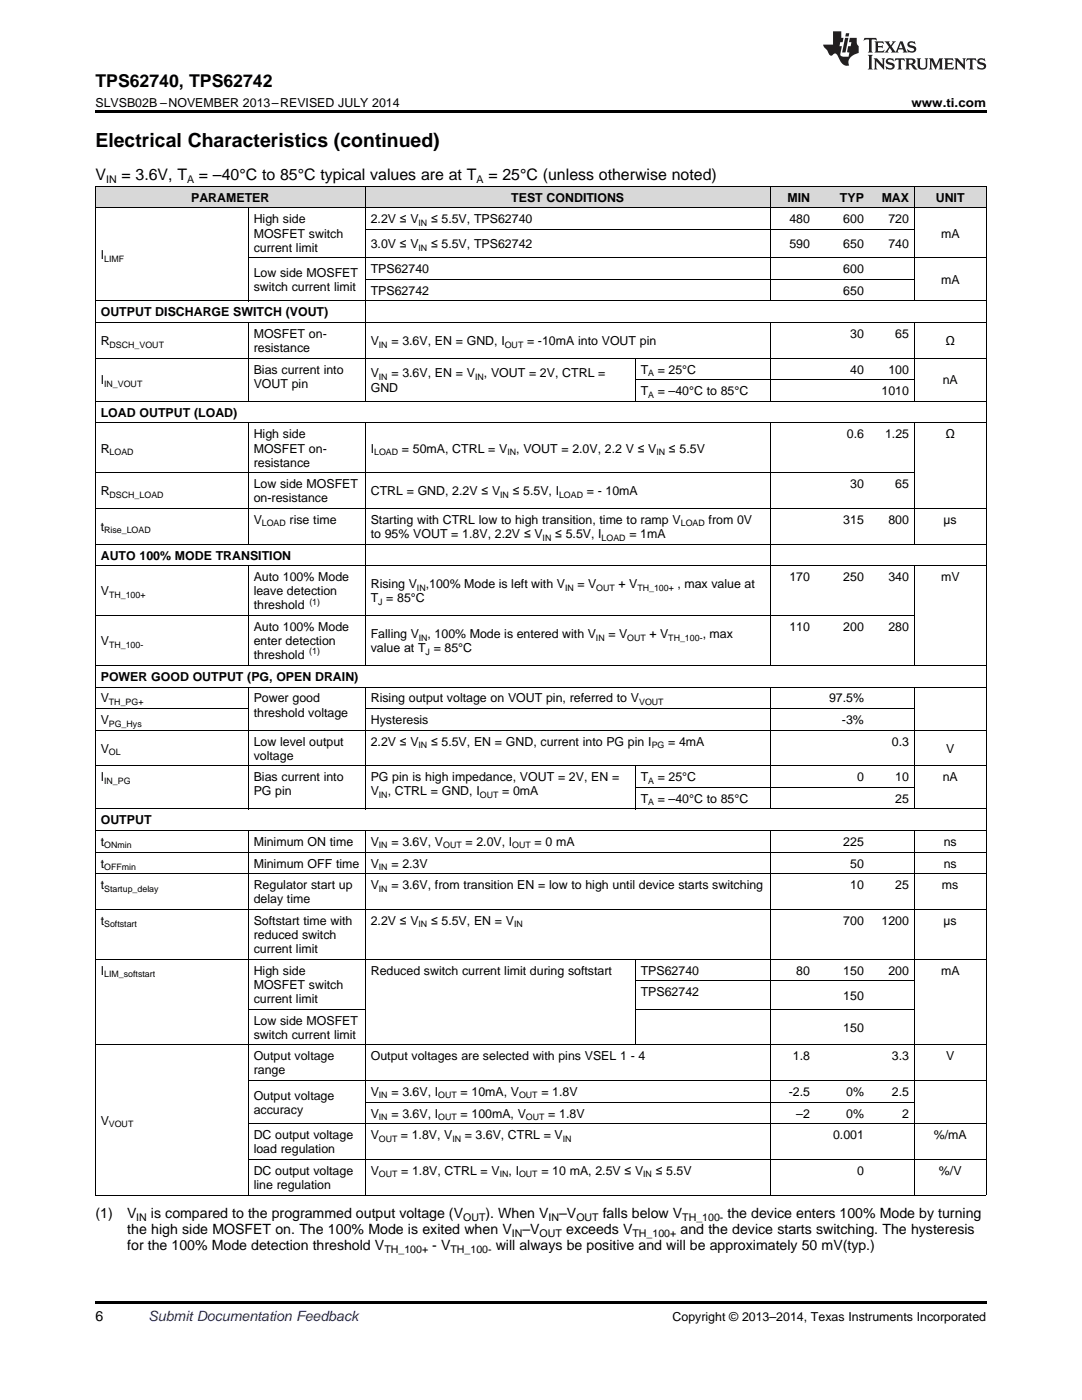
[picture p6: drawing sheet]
<svg xmlns="http://www.w3.org/2000/svg" width="216mm" height="279mm" viewBox="0 0 216 279" stroke-linecap="round" stroke-linejoin="round" font-family="sans-serif">
<defs><g id="words">
<text font-size="3.9" x="19" y="29.3">Electrical Characteristics (continued)</text>
<text font-size="3.5" x="19" y="17.3">TPS62740, TPS62742</text>
<g font-size="3.2">
<text x="19" y="36">V</text>
<text x="24.2" y="36">= 3.6V, T</text>
<text x="39.7" y="36">= –40°C to 85°C typical values are at T</text>
<text x="97.4" y="36">= 25°C (unless otherwise noted)</text>
</g>
<g font-size="2.8">
<text x="19" y="243.1">(1)</text>
<text x="25.4" y="243.1">V</text>
<text x="30.1" y="243.1">is compared to the programmed output voltage (V</text>
<text x="96.9" y="243.1">). When V</text>
<text x="111.6" y="243.1">–V</text>
<text x="120.3" y="243.1">falls below V</text>
<text x="145.2" y="243.1">the device enters 100% Mode by turning</text>
<text x="25.4" y="246.3">the high side MOSFET on. The 100% Mode is exited when V</text>
<text x="25.4" y="249.5">for the 100% Mode detection threshold V</text>
<text x="86.3" y="249.5">- V</text>
<text x="98.9" y="249.5">will always be positive and will be approximately 50 mV(typ.)</text>
<text x="104.2" y="246.3">–V</text>
<text x="113" y="246.3">exceeds V</text>
<text x="135.8" y="246.3">and the device starts switching. The hysteresis</text>
<text x="19" y="263.6">6</text>
</g>
<text font-size="2.8" fill="#0000c8" x="29.6" y="263.6">Submit Documentation Feedback</text>
<g font-size="2.5">
<text x="19" y="21.4">SLVSB02B –NOVEMBER 2013–REVISED JULY 2014</text>
<text x="181.9" y="21.4">www.ti.com</text>
<text x="38.1" y="40.3">PARAMETER</text>
<text x="102" y="40.3">TEST CONDITIONS</text>
<text x="157.1" y="40.3">MIN</text>
<text x="167.6" y="40.3">TYP</text>
<text x="175.9" y="40.3">MAX</text>
<text x="186.7" y="40.3">UNIT</text>
<text x="50.6" y="44.6">High side</text>
<text x="50.6" y="47.4">MOSFET switch</text>
<text x="74" y="44.6">2.2V ≤ V</text>
<text x="86" y="44.6">≤ 5.5V, TPS62740</text>
<text x="157.5" y="44.6">480</text>
<text x="168.3" y="44.6">600</text>
<text x="177.3" y="44.6">720</text>
<text x="187.8" y="47.4">mA</text>
<text x="20.1" y="51.7">I</text>
<text x="50.6" y="50.2">current limit</text>
<text x="74" y="49.6">3.0V ≤ V</text>
<text x="86" y="49.6">≤ 5.5V, TPS62742</text>
<text x="157.5" y="49.6">590</text>
<text x="168.3" y="49.6">650</text>
<text x="177.3" y="49.6">740</text>
<text x="50.6" y="55.3">Low side MOSFET</text>
<text x="50.6" y="58.1">switch current limit</text>
<text x="74" y="54.5">TPS62740</text>
<text x="74" y="58.8">TPS62742</text>
<text x="168.3" y="54.5">600</text>
<text x="168.3" y="58.8">650</text>
<text x="187.8" y="56.7">mA</text>
<text x="20.1" y="63.1">OUTPUT DISCHARGE SWITCH (VOUT)</text>
<text x="20.1" y="68.9">R</text>
<text x="50.6" y="67.5">MOSFET on-</text>
<text x="50.6" y="70.3">resistance</text>
<text x="74" y="68.9">V</text>
<text x="78.1" y="68.9">= 3.6V, EN = GND, I</text>
<text x="105.2" y="68.9">= -10mA into VOUT pin</text>
<text x="169.7" y="67.5">30</text>
<text x="178.6" y="67.5">65</text>
<text x="188.7" y="68.9">Ω</text>
<text x="20.1" y="76.7">I</text>
<text x="50.6" y="74.6">Bias current into</text>
<text x="50.6" y="77.4">VOUT pin</text>
<text x="74" y="75.3">V</text>
<text x="78.1" y="75.3">= 3.6V, EN = V</text>
<text x="96.6" y="75.3">, VOUT = 2V, CTRL =</text>
<text x="127.8" y="74.6">T</text>
<text x="131.2" y="74.6">= 25°C</text>
<text x="169.7" y="74.6">40</text>
<text x="177.3" y="74.6">100</text>
<text x="188.1" y="76.7">nA</text>
<text x="20.1" y="83.2">LOAD OUTPUT (LOAD)</text>
<text x="74" y="78.1">GND</text>
<text x="127.8" y="78.9">T</text>
<text x="131.2" y="78.9">= –40°C to 85°C</text>
<text x="175.9" y="78.9">1010</text>
<text x="50.6" y="87.5">High side</text>
<text x="169" y="87.5">0.6</text>
<text x="176.6" y="87.5">1.25</text>
<text x="188.7" y="87.5">Ω</text>
<text x="20.1" y="90.3">R</text>
<text x="50.6" y="90.3">MOSFET on-</text>
<text x="50.6" y="93.1">resistance</text>
<text x="74" y="90.3">I</text>
<text x="80.2" y="90.3">= 50mA, CTRL = V</text>
<text x="103" y="90.3">, VOUT = 2.0V, 2.2 V ≤ V</text>
<text x="133.5" y="90.3">≤ 5.5V</text>
<text x="20.1" y="98.8">R</text>
<text x="50.6" y="97.4">Low side MOSFET</text>
<text x="50.6" y="100.3">on-resistance</text>
<text x="74" y="98.8">CTRL = GND, 2.2V ≤ V</text>
<text x="102.3" y="98.8">≤ 5.5V, I</text>
<text x="117.1" y="98.8">= - 10mA</text>
<text x="169.7" y="97.4">30</text>
<text x="178.6" y="97.4">65</text>
<text x="20.1" y="106">t</text>
<text x="50.6" y="104.6">V</text>
<text x="57.8" y="104.6">rise time</text>
<text x="74" y="104.6">Starting with CTRL low to high transition, time to ramp V</text>
<text x="74" y="107.4">to 95% VOUT = 1.8V, 2.2V ≤ V</text>
<text x="110.8" y="107.4">≤ 5.5V, I</text>
<text x="125.6" y="107.4">= 1mA</text>
<text x="141.4" y="104.6">from 0V</text>
<text x="168.3" y="104.6">315</text>
<text x="177.3" y="104.6">800</text>
<text x="188.3" y="104.6">µs</text>
<text x="20.1" y="111.7">AUTO 100% MODE TRANSITION</text>
<text x="20.1" y="118.8">V</text>
<text x="50.6" y="116">Auto 100% Mode</text>
<text x="50.6" y="118.8">leave detection</text>
<text x="74" y="117.4">Rising V</text>
<text x="84.9" y="117.4">,100% Mode is left with V</text>
<text x="115.2" y="117.4">= V</text>
<text x="123.4" y="117.4">+ V</text>
<text x="135.2" y="117.4">, max value at</text>
<text x="157.5" y="116">170</text>
<text x="168.3" y="116">250</text>
<text x="177.3" y="116">340</text>
<text x="187.8" y="116">mV</text>
<text x="50.6" y="121.6">threshold</text>
<text x="50.6" y="125.9">Auto 100% Mode</text>
<text x="74" y="120.2">T = 85°C</text>
<text x="157.5" y="125.9">110</text>
<text x="168.3" y="125.9">200</text>
<text x="177.3" y="125.9">280</text>
<text x="20.1" y="128.8">V</text>
<text x="50.6" y="128.8">enter detection</text>
<text x="50.6" y="131.6">threshold</text>
<text x="74" y="127.4">Falling V</text>
<text x="74" y="130.2">value at T = 85°C</text>
<text x="85.3" y="127.4">, 100% Mode is entered with V</text>
<text x="121.4" y="127.4">= V</text>
<text x="129.6" y="127.4">+ V</text>
<text x="140.2" y="127.4">, max</text>
<text x="20.1" y="135.9">POWER GOOD OUTPUT (PG, OPEN DRAIN)</text>
<text x="20.1" y="140.2">V</text>
<text x="50.6" y="140.2">Power good</text>
<text x="50.6" y="143">threshold voltage</text>
<text x="74" y="140.2">Rising output voltage on VOUT pin, referred to V</text>
<text x="165.4" y="140.2">97.5%</text>
<text x="20.1" y="144.5">V</text>
<text x="50.6" y="148.8">Low level output</text>
<text x="74" y="144.5">Hysteresis</text>
<text x="74" y="148.8">2.2V ≤ V</text>
<text x="86" y="148.8">≤ 5.5V, EN = GND, current into PG pin I</text>
<text x="133.3" y="148.8">= 4mA</text>
<text x="168" y="144.5">-3%</text>
<text x="178" y="148.8">0.3</text>
<text x="20.1" y="150.2">V</text>
<text x="20.1" y="155.9">I</text>
<text x="50.6" y="151.6">voltage</text>
<text x="50.6" y="155.9">Bias current into</text>
<text x="74" y="155.9">PG pin is high impedance, VOUT = 2V, EN =</text>
<text x="127.8" y="155.9">T</text>
<text x="131.2" y="155.9">= 25°C</text>
<text x="171" y="155.9">0</text>
<text x="178.6" y="155.9">10</text>
<text x="188.1" y="155.9">nA</text>
<text x="188.8" y="150.2">V</text>
<text x="50.6" y="158.8">PG pin</text>
<text x="74" y="158.8">V</text>
<text x="77.4" y="158.8">, CTRL = GND, I</text>
<text x="100.2" y="158.8">= 0mA</text>
<text x="127.8" y="160.2">T</text>
<text x="131.2" y="160.2">= –40°C to 85°C</text>
<text x="178.6" y="160.2">25</text>
<text x="20.1" y="164.5">OUTPUT</text>
<text x="20.1" y="168.8">t</text>
<text x="20.1" y="173.1">t</text>
<text x="50.6" y="168.8">Minimum ON time</text>
<text x="50.6" y="173.1">Minimum OFF time</text>
<text x="74" y="168.8">V</text>
<text x="74" y="173.1">V</text>
<text x="78.1" y="168.8">= 3.6V, V</text>
<text x="78.1" y="173.1">= 2.3V</text>
<text x="92.9" y="168.8">= 2.0V, I</text>
<text x="106.7" y="168.8">= 0 mA</text>
<text x="168.3" y="168.8">225</text>
<text x="169.7" y="173.1">50</text>
<text x="188.3" y="168.8">ns</text>
<text x="188.3" y="173.1">ns</text>
<text x="20.1" y="177.4">t</text>
<text x="50.6" y="177.4">Regulator start up</text>
<text x="74" y="177.4">V</text>
<text x="78.1" y="177.4">= 3.6V, from transition EN = low to high until device starts switching</text>
<text x="169.7" y="177.4">10</text>
<text x="178.6" y="177.4">25</text>
<text x="188" y="177.4">ms</text>
<text x="20.1" y="184.6">t</text>
<text x="50.6" y="180.3">delay time</text>
<text x="50.6" y="184.6">Softstart time with</text>
<text x="74" y="184.6">2.2V ≤ V</text>
<text x="86" y="184.6">≤ 5.5V, EN = V</text>
<text x="168.3" y="184.6">700</text>
<text x="175.9" y="184.6">1200</text>
<text x="188.3" y="184.6">µs</text>
<text x="50.6" y="187.4">reduced switch</text>
<text x="50.6" y="190.2">current limit</text>
<text x="20.1" y="194.5">I</text>
<text x="50.6" y="194.5">High side</text>
<text x="50.6" y="197.3">MOSFET switch</text>
<text x="74" y="194.5">Reduced switch current limit during softstart</text>
<text x="127.8" y="194.5">TPS62740</text>
<text x="158.9" y="194.5">80</text>
<text x="168.3" y="194.5">150</text>
<text x="177.3" y="194.5">200</text>
<text x="187.8" y="194.5">mA</text>
<text x="50.6" y="200.2">current limit</text>
<text x="127.8" y="198.8">TPS62742</text>
<text x="168.3" y="199.5">150</text>
<text x="50.6" y="204.5">Low side MOSFET</text>
<text x="50.6" y="207.3">switch current limit</text>
<text x="168.3" y="205.9">150</text>
<text x="50.6" y="211.6">Output voltage</text>
<text x="50.6" y="214.4">range</text>
<text x="74" y="211.6">Output voltages are selected with pins VSEL 1 - 4</text>
<text x="158.2" y="211.6">1.8</text>
<text x="178" y="211.6">3.3</text>
<text x="188.8" y="211.6">V</text>
<text x="50.6" y="219.5">Output voltage</text>
<text x="74" y="218.7">V</text>
<text x="78.1" y="218.7">= 3.6V, I</text>
<text x="91.9" y="218.7">= 10mA, V</text>
<text x="108" y="218.7">= 1.8V</text>
<text x="157.4" y="218.7">-2.5</text>
<text x="168.8" y="218.7">0%</text>
<text x="178" y="218.7">2.5</text>
<text x="20.1" y="224.4">V</text>
<text x="50.6" y="222.3">accuracy</text>
<text x="50.6" y="227.3">DC output voltage</text>
<text x="74" y="223">V</text>
<text x="74" y="227.3">V</text>
<text x="78.1" y="223">= 3.6V, I</text>
<text x="80" y="227.3">= 1.8V, V</text>
<text x="91.9" y="223">= 100mA, V</text>
<text x="92.7" y="227.3">= 3.6V, CTRL = V</text>
<text x="109.4" y="223">= 1.8V</text>
<text x="158.9" y="223">–2</text>
<text x="166.2" y="227.3">0.001</text>
<text x="168.8" y="223">0%</text>
<text x="180" y="223">2</text>
<text x="186.3" y="227.3">%/mA</text>
<text x="50.6" y="230.2">load regulation</text>
<text x="50.6" y="234.5">DC output voltage</text>
<text x="50.6" y="237.3">line regulation</text>
<text x="74" y="234.5">V</text>
<text x="80" y="234.5">= 1.8V, CTRL = V</text>
<text x="101.5" y="234.5">, I</text>
<text x="108" y="234.5">= 10 mA, 2.5V ≤ V</text>
<text x="130.8" y="234.5">≤ 5.5V</text>
<text x="171" y="234.5">0</text>
<text x="187.4" y="234.5">%/V</text>
<text x="134.2" y="263.6">Copyright © 2013–2014, Texas Instruments Incorporated</text>
</g>
<g font-size="2.1">
<text x="21.2" y="36.6">IN</text>
<text x="37.3" y="36.6">A</text>
<text x="95.1" y="36.6">A</text>
<text x="27.2" y="243.7">IN</text>
<text x="92.4" y="243.7">OUT</text>
<text x="109.5" y="243.7">IN</text>
<text x="115" y="243.7">OUT</text>
<text x="136.1" y="243.7">TH_100-</text>
<text x="76.7" y="250">TH_100+</text>
<text x="89.9" y="250">TH_100-</text>
<text x="102.1" y="246.9">IN</text>
<text x="107.7" y="246.9">OUT</text>
<text x="126.2" y="246.9">TH_100+</text>
</g>
<g font-size="1.8">
<text x="83.5" y="45.1">IN</text>
<text x="20.8" y="52.2">LIMF</text>
<text x="83.5" y="50.1">IN</text>
<text x="21.9" y="69.4">DSCH_VOUT</text>
<text x="75.6" y="69.4">IN</text>
<text x="100.7" y="69.4">OUT</text>
<text x="20.8" y="77.2">IN_VOUT</text>
<text x="75.6" y="75.8">IN</text>
<text x="94.8" y="75.8">IN</text>
<text x="129.3" y="75.1">A</text>
<text x="129.3" y="79.4">A</text>
<text x="21.9" y="90.8">LOAD</text>
<text x="74.6" y="90.8">LOAD</text>
<text x="101.2" y="90.8">IN</text>
<text x="131" y="90.8">IN</text>
<text x="21.9" y="99.3">DSCH_LOAD</text>
<text x="99.8" y="99.3">IN</text>
<text x="111.5" y="99.3">LOAD</text>
<text x="20.8" y="106.5">Rise_LOAD</text>
<text x="52.2" y="105.1">LOAD</text>
<text x="108.3" y="107.9">IN</text>
<text x="120.1" y="107.9">LOAD</text>
<text x="135.9" y="105.1">LOAD</text>
<text x="21.8" y="119.3">TH_100+</text>
<text x="83.2" y="117.9">IN</text>
<text x="112.7" y="117.9">IN</text>
<text x="119" y="117.9">OUT</text>
<text x="127.2" y="117.9">TH_100+</text>
<text x="61.7" y="120.7">(1)</text>
<text x="75.5" y="120.7">J</text>
<text x="21.8" y="129.3">TH_100-</text>
<text x="61.7" y="130.6">(1)</text>
<text x="83.6" y="127.8">IN</text>
<text x="84.9" y="130.7">J</text>
<text x="118.9" y="127.8">IN</text>
<text x="125.2" y="127.8">OUT</text>
<text x="133.3" y="127.8">TH_100-</text>
<text x="21.7" y="140.7">TH_PG+</text>
<text x="127.5" y="140.7">VOUT</text>
<text x="21.7" y="145">PG_Hys</text>
<text x="83.5" y="149.3">IN</text>
<text x="130" y="149.3">PG</text>
<text x="21.7" y="150.7">OL</text>
<text x="20.8" y="156.4">IN_PG</text>
<text x="75.6" y="159.2">IN</text>
<text x="95.7" y="159.2">OUT</text>
<text x="129.3" y="156.4">A</text>
<text x="129.3" y="160.7">A</text>
<text x="20.8" y="169.3">ONmin</text>
<text x="20.8" y="173.6">OFFmin</text>
<text x="75.6" y="169.3">IN</text>
<text x="75.6" y="173.6">IN</text>
<text x="88.4" y="169.3">OUT</text>
<text x="102.2" y="169.3">OUT</text>
<text x="20.8" y="177.9">Startup_delay</text>
<text x="75.6" y="177.9">IN</text>
<text x="20.8" y="185.1">Softstart</text>
<text x="83.5" y="185.1">IN</text>
<text x="102.6" y="185.1">IN</text>
<text x="20.8" y="195">LIM_softstart</text>
<text x="75.6" y="219.2">IN</text>
<text x="87.5" y="219.2">OUT</text>
<text x="103.6" y="219.2">OUT</text>
<text x="21.7" y="224.9">VOUT</text>
<text x="75.6" y="223.5">IN</text>
<text x="75.6" y="227.8">OUT</text>
<text x="87.5" y="223.5">OUT</text>
<text x="90.3" y="227.8">IN</text>
<text x="104.9" y="223.5">OUT</text>
<text x="112.3" y="227.8">IN</text>
<text x="75.6" y="234.9">OUT</text>
<text x="99.7" y="234.9">IN</text>
<text x="103.6" y="234.9">OUT</text>
<text x="128.3" y="234.9">IN</text>
</g>
</g></defs>
<g fill="#d8d8d8">
<path d="M19 37.3h30.6v4.3h-30.6z"/>
<path d="M49.6 37.3h10.7v4.3h-10.7z"/>
<path d="M60.3 37.3h12.6v4.3h-12.6z"/>
<path d="M72.9 37.3h53.9v4.3h-53.9z"/>
<path d="M126.8 37.3h26.9v4.3h-26.9z"/>
<path d="M153.7 37.3h9v4.3h-9z"/>
<path d="M162.7 37.3h10.8v4.3h-10.8z"/>
<path d="M173.5 37.3h9v4.3h-9z"/>
<path d="M182.5 37.3h14.3v4.3h-14.3z"/>
</g>
<path d="M19 22h177.8v.5h-177.8zM19 259.7h177.8v.5h-177.8z" fill="#000"/>
<g fill="none" stroke="#000" stroke-width=".2">
<path d="M19 37.2h177.8M19.1 37.2v201.3M72.9 37.2v43M153.7 37.2v22.9M182.4 37.2v22.9M196.8 37.2v201.3M19 41.5h177.8M49.5 41.5v18.6M49.6 51.5h147.2M72.9 55.8h109.6M72.9 45.8h109.6M19 71.5h177.8"/>
<path d="M19 64.4h177.8M19 60.1h177.8M49.5 64.4v15.8M126.7 71.5v8.7M126.8 75.8h55.7M153.7 64.4v15.8M182.4 64.4v15.8M19 94.4h163.5M19 84.4h177.8M19 80.1h177.8M49.5 84.4v24.3M72.9 84.4v48.5"/>
<path d="M153.7 84.4v48.5M182.4 84.4v24.3M19 112.9h177.8M19 108.6h177.8M19 101.5h177.8M49.5 113v19.9M182.4 113v19.9M19 137.1h177.8M19 132.8h177.8M19 122.9h163.5M49.5 137.2v24.3M72.9 137.2v24.3"/>
<path d="M153.7 137.2v24.3M182.4 137.2v24.3M19 152.8h177.8M19 145.7h177.8M19 141.4h30.6M72.9 141.4h109.6M126.7 152.9v8.6M126.8 157.1h55.7M19 174.4h177.8M19 170.1h177.8M19 165.8h177.8M19 161.4h177.8"/>
<path d="M49.5 165.8v72.7M72.9 165.8v72.7M153.7 165.8v72.7M182.4 165.8v72.7M19 191.4h177.8M19 181.5h177.8M126.7 191.5v17.1M126.8 195.7h55.7M19 208.5h177.8M49.6 215.6h147.2M49.6 201.4h23.3M72.9 219.9h109.6"/>
<path d="M126.8 201.4h55.7M19 238.5h177.8M49.6 231.4h147.2M49.6 224.2h147.2"/>
</g>
<g fill="#231f20">
<path d="M172.5 7.6l-.1 .5 .4-.2h.6v.1v2.1l-.2 .4h.9l-.2-.4v-2.1l.1-.1h.5l.5 .2-.2-.5zM174.5 8.3l.2 .3v1.5l-.2 .4h1.8l.2-.6a1.04 1.04 0 0 1-1.3 .2v-.7h.6l.3 .2v-.6l-.3 .2h-.6v-.6l.8-.1 .4 .3-.2-.5zM176.5 8.3l.9 1.1-.9 1.1h.8l-.2-.2 .4-.7 .5 .7-.2 .2h1.5l-.2-.2 .2-.4h.9l.1 .4-.2 .2h1l-.3-.3-.7-1.9h-.5l-.9 2-.8-1 .9-1h-.8l.1 .3-.4 .5-.3-.6 .1-.2zM179.7 8.6l.4 1h-.7zM181.3 8.4a.63 .63 0 0 0-.2 .7 .63 .63 0 0 0 .6 .4l.6 .2 .1 .2a.75 .75 0 0 1-.7 .4 .75 .75 0 0 1-.6-.5l.1 .7 .1-.1a1.11 1.11 0 0 0 1.5-.6 1.13 1.13 0 0 0-1.2-.8l-.1-.4a1.04 1.04 0 0 1 1.2 .2l-.2-.5-.2 .1-.4-.2zM173.2 10.9l.2 .4v2.2l-.2 .4h1l-.3-.4v-2.2l.3-.4zM174.3 11.6l.3 .4v1.5l-.3 .4h.8l-.2-.4v-1.3l1.5 1.7v-1.9l.2-.4h-.7l.2 .4v.9l-1.1-1.3zM177 11.8a.62 .62 0 0 0-.2 .7 .62 .62 0 0 0 .6 .4l.6 .1 .1 .3a.76 .76 0 0 1-.7 .3 .76 .76 0 0 1-.7-.4l.2 .7 .1-.1a1.11 1.11 0 0 0 1.5-.6 1.13 1.13 0 0 0-1.2-.8l-.1-.4a1.04 1.04 0 0 1 1.2 .2l-.2-.6-.2 .1-.5-.1zM178.7 11.6l-.2 .6a.61 .61 0 0 1 .8-.3v1.6l-.2 .4h.9l-.2-.4v-1.6a.63 .63 0 0 1 .7 .3l-.1-.6zM180.6 11.6l.3 .4v1.5l-.3 .4h1l-.2-.2-.1-.8 .6 .2a.76 .76 0 0 0 1.2 .7l-1-1a.58 .58 0 0 0 .6-.5 .58 .58 0 0 0-.5-.6zM181.4 11.9h.1a.45 .45 0 0 1 .5 .1 .45 .45 0 0 1 .1 .5l-.8 .2zM182.9 11.6l.2 .2a2.17 2.17 0 0 0 .3 1.9 .99 .99 0 0 0 1.6-.6v-1.1l.2-.4h-.7l.2 .2a1.92 1.92 0 0 1-.2 1.8 .6 .6 0 0 1-.9-.5v-1.1l.2-.4zM185.4 11.6l.2 .4v1.5l-.2 .4h.7l-.2-.4v-1.4l.8 1.8 .8-1.8v1.4l-.2 .4h.9l-.2-.4v-1.5l.2-.4h-.8l-.6 1.5-.6-1.5zM188.4 11.6l.2 .4v1.5l-.2 .4h1.8l.1-.6a1.04 1.04 0 0 1-1.2 .1v-.6h.5l.4 .2v-.6l-.4 .2h-.5v-.7h.8l.3 .3-.1-.6zM190.5 11.6l.2 .4v1.5l-.2 .4h.7l-.2-.4v-1.3l1.5 1.7v-1.9l.2-.4h-.7l.2 .4v.9l-1.1-1.3zM192.9 11.6l-.1 .6a.61 .61 0 0 1 .7-.3l.1 1.6-.3 .4h1l-.3-.4 .1-1.6a.63 .63 0 0 1 .7 .3l-.1-.6zM195.2 11.8a.62 .62 0 0 0-.2 .7 .62 .62 0 0 0 .6 .4l.6 .1 .1 .3a.76 .76 0 0 1-.7 .3 .76 .76 0 0 1-.6-.4l.1 .7 .1-.1a1.11 1.11 0 0 0 1.6-.6 1.13 1.13 0 0 0-1.3-.8l-.1-.4a1.04 1.04 0 0 1 1.2 .2l-.1-.6-.2 .1-.5-.1z"/>
<path d="M166.2 6.3v2.6h-1.9v.4l.8 .9a.91 .91 0 0 0 1 .8 .56 .56 0 0 1 .5-.3 .56 .56 0 0 1 .5 .3l.4 .8a1.53 1.53 0 0 0 1.9 1.2 1.54 1.54 0 0 1 1-2.1l.9-.3v-1.4a1.52 1.52 0 0 1-.4-1.6h-1.3l-.2 .8h.5l-.2 .8h-.5l-.1 1v.2l.4 .1-.2 .8a1.93 1.93 0 0 1-1.6-.3l.3-1.8h-.5l.2-.8h.4l.2-.8h-.4v-1.3zM168.6 7.6l-.6 2.9h.7l.6-2.9zM168.8 6.6l-.1 .7h.6l.2-.7z"/>
</g>
<use href="#words"/>
</svg>
